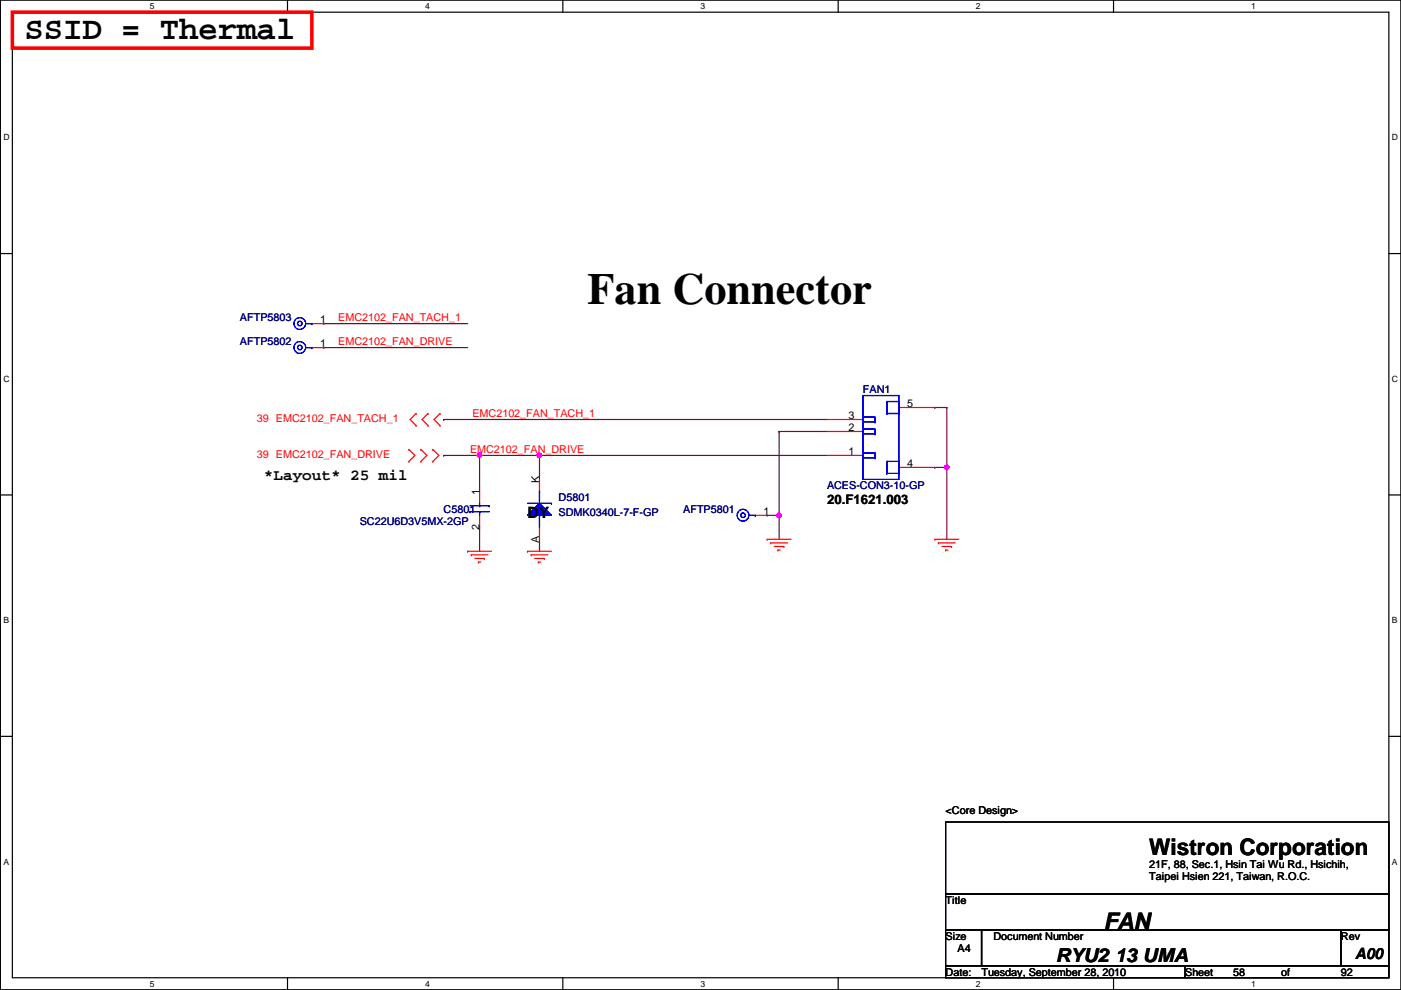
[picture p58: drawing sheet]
<svg xmlns="http://www.w3.org/2000/svg" width="297mm" height="210mm" viewBox="0 0 297 210" stroke-linecap="round" stroke-linejoin="round" font-family="sans-serif">
<defs><g id="words">
<text font-size="9.4" x="124.5" y="64.5">Fan Connector</text>
<text font-size="6.9" x="5.2" y="8.3">SSID = Thermal</text>
<g font-size="4.8">
<text x="243.7" y="181.3">Wistron Corporation</text>
<text x="234" y="197">FAN</text>
</g>
<text font-size="4.1" x="223.9" y="203.9">RYU2 13 UMA</text>
<g font-size="3.3">
<text x="56" y="101.8">*Layout* 25 mil</text>
<text x="111.8" y="109.8">DY</text>
<text x="287.4" y="203.2">A00</text>
</g>
<text font-size="2.8" x="175.3" y="106.8">20.F1621.003</text>
<g font-size="2.3" fill="#000080">
<text x="50.9" y="68.2">AFTP5803</text>
<text x="50.9" y="73.2">AFTP5802</text>
<text x="183" y="83.4">FAN1</text>
<text x="118.4" y="106.3">D5801</text>
<text x="175.3" y="103.7">ACES-CON3-10-GP</text>
<text x="76.3" y="111.3">SC22U6D3V5MX-2GP</text>
<text x="94.1" y="108.8">C5801</text>
<text x="118.4" y="109.3">SDMK0340L-7-F-GP</text>
<text x="144.9" y="108.8">AFTP5801</text>
</g>
<g font-size="2.3">
<text x="67.9" y="68.6">1</text>
<text x="67.9" y="73.7">1</text>
<text x="179.9" y="88.9">3</text>
<text x="192.4" y="86.4">5</text>
<text x="179.9" y="91.4">2</text>
<text x="179.9" y="96.5">1</text>
<text x="192.4" y="99.1">4</text>
<text x="101.6" y="104.9" transform="rotate(-90 101.6 104.9)">1</text>
<text x="114.3" y="102.4" transform="rotate(-90 114.3 102.4)">K</text>
<text x="101.6" y="112.3" transform="rotate(-90 101.6 112.3)">2</text>
<text x="161.9" y="109.2">1</text>
<text x="114.3" y="115.1" transform="rotate(-90 114.3 115.1)">A</text>
<text x="200.5" y="172.6">&lt;Core Design&gt;</text>
<text x="243.7" y="184">21F, 88, Sec.1, Hsin Tai Wu Rd., Hsichih,</text>
<text x="200.5" y="191.6">Title</text>
<text x="243.7" y="186.6">Taipei Hsien 221, Taiwan, R.O.C.</text>
<text x="200.5" y="199.2">Size</text>
<text x="203" y="201.8">A4</text>
<text x="210.6" y="199.2">Document Number</text>
<text x="284.3" y="199.2">Rev</text>
<text x="200.5" y="206.8">Date:</text>
<text x="208.1" y="206.8">Tuesday, September 28, 2010</text>
<text x="251.3" y="206.8">Sheet</text>
<text x="261.4" y="206.8">58</text>
<text x="271.6" y="206.8">of</text>
<text x="284.3" y="206.8">92</text>
</g>
<g font-size="2.3" fill="#f00">
<text x="71.7" y="68.1">EMC2102_FAN_TACH_1</text>
<text x="71.7" y="73.2">EMC2102_FAN_DRIVE</text>
<text x="54.4" y="89.5">39 EMC2102_FAN_TACH_1</text>
<text x="100.2" y="88.4">EMC2102_FAN_TACH_1</text>
<text x="54.4" y="97.1">39 EMC2102_FAN_DRIVE</text>
<text x="99.6" y="96.1">EMC2102_FAN_DRIVE</text>
</g>
<g font-size="1.8">
<text x="31.8" y="1.9">5</text>
<text x="90.1" y="1.9">4</text>
<text x="148.5" y="1.9">3</text>
<text x="206.9" y="1.9">2</text>
<text x="265.3" y="1.9">1</text>
<text x=".7" y="29.8">D</text>
<text x="295.1" y="29.8">D</text>
<text x=".7" y="80.9">C</text>
<text x="295.1" y="80.9">C</text>
<text x=".7" y="132.1">B</text>
<text x="295.1" y="132.1">B</text>
<text x=".7" y="183.3">A</text>
<text x="295.1" y="183.3">A</text>
<text x="31.8" y="209.2">5</text>
<text x="90.1" y="209.2">4</text>
<text x="148.5" y="209.2">3</text>
<text x="206.9" y="209.2">2</text>
<text x="265.3" y="209.2">1</text>
</g>
</g></defs>
<path d="M.1 0h296.9v209.8h-296.9zM2.6 2.6h291.9v204.7h-291.9z" fill="none" stroke="#000" stroke-width=".25"/>
<g fill="#fff">
<path d="M31.8 .3h1v2h-1z"/>
<path d="M31.8 207.6h1v1.9h-1z"/>
</g>
<path d="M61 0v2.6M61 207.3v2.5" fill="none" stroke="#000" stroke-width=".25"/>
<g fill="#fff">
<path d="M90.1 .3h1v2h-1z"/>
<path d="M90.1 207.6h1v1.9h-1z"/>
</g>
<path d="M119.3 0v2.6M119.3 207.3v2.5" fill="none" stroke="#000" stroke-width=".25"/>
<g fill="#fff">
<path d="M148.5 .3h1v2h-1z"/>
<path d="M148.5 207.6h1v1.9h-1z"/>
</g>
<path d="M177.7 0v2.6M177.7 207.3v2.5" fill="none" stroke="#000" stroke-width=".25"/>
<g fill="#fff">
<path d="M206.9 .3h1v2h-1z"/>
<path d="M206.9 207.6h1v1.9h-1z"/>
</g>
<path d="M236.1 0v2.6M236.1 207.3v2.5" fill="none" stroke="#000" stroke-width=".25"/>
<g fill="#fff">
<path d="M265.3 .3h.9v2h-.9z"/>
<path d="M265.3 207.6h.9v1.9h-.9z"/>
<path d="M.7 28.2h1.3v1.9h-1.3z"/>
<path d="M295.1 28.2h1.3v1.9h-1.3z"/>
<path d="M.7 79.3h1.3v2h-1.3z"/>
<path d="M295.1 79.3h1.3v2h-1.3z"/>
</g>
<path d="M.1 53.8h2.5M294.5 53.8h2.5" fill="none" stroke="#000" stroke-width=".25"/>
<g fill="#fff">
<path d="M.7 130.5h1.2v2h-1.2z"/>
<path d="M295.1 130.5h1.2v2h-1.2z"/>
</g>
<path d="M.1 104.9h2.5M294.5 104.9h2.5" fill="none" stroke="#000" stroke-width=".25"/>
<g fill="#fff">
<path d="M.7 181.7h1.2v2h-1.2z"/>
<path d="M295.1 181.7h1.2v2h-1.2z"/>
</g>
<path d="M.1 156.1h2.5M294.5 156.1h2.5" fill="none" stroke="#000" stroke-width=".25"/>
<path d="M101.7 96.6h.1M101.7 96.6v7.6M114.4 96.6h.1M114.4 96.6v5M101.7 111.8h.1M101.7 111.8v5.1M114.4 114.3h.1M114.4 114.3v2.6M162.6 109.3h.1M162.6 109.3h2.6M165.2 109.3h.1M165.2 109.3v5" fill="none" stroke="#800040" stroke-width=".25"/>
<circle cx="165.2" cy="109.2" r=".49" fill="#f0f"/>
<circle cx="165.2" cy="109.2" r=".49" fill="none" stroke="#f0f" stroke-width=".25"/>
<path d="M68.7 73.7h.1M68.7 68.6h.1M68.7 73.7h30.4M68.7 68.6h30.4M94.1 96.6h.1M94.1 96.6h20.3M101.7 96.6h.1" fill="none" stroke="#800040" stroke-width=".25"/>
<circle cx="101.7" cy="96.5" r=".49" fill="#f0f"/>
<circle cx="101.7" cy="96.5" r=".49" fill="none" stroke="#f0f" stroke-width=".25"/>
<path d="M114.4 96.6h.1M114.4 96.6h60.9" fill="none" stroke="#800040" stroke-width=".25"/>
<circle cx="114.4" cy="96.5" r=".49" fill="#f0f"/>
<circle cx="114.4" cy="96.5" r=".49" fill="none" stroke="#f0f" stroke-width=".25"/>
<path d="M94.1 88.9h.1M94.1 88.9h81.2M165.2 91.5h.1M165.2 91.5h10.1M165.2 91.5v17.8M198.2 86.4h.1M198.2 99.1h.1M198.2 86.4h2.5M198.2 99.1h2.5M200.7 99.1h.1M200.7 99.1v15.2" fill="none" stroke="#800040" stroke-width=".25"/>
<circle cx="200.7" cy="99.1" r=".49" fill="#f0f"/>
<circle cx="200.7" cy="99.1" r=".49" fill="none" stroke="#f0f" stroke-width=".25"/>
<path d="M200.7 86.4h.1M200.7 86.4v12.7" fill="none" stroke="#800040" stroke-width=".25"/>
<g fill="none" stroke="#f00" stroke-width=".25">
<path d="M86.7 97.8h.1M86.7 95.3h.1M86.7 95.3l1.3 1.3-1.3 1.2M88.2 90.2h.1M88.2 87.7h.1M88.2 87.7l-1.3 1.2 1.3 1.3M89.2 95.3h.1M89.2 97.8h.1M89.2 95.3l1.3 1.3-1.3 1.2M90.8 87.7h.1M90.8 90.2h.1M90.8 87.7l-1.3 1.2 1.3 1.3"/>
<path d="M91.8 97.8h.1M91.8 95.3h.1M91.8 95.3l1.2 1.3-1.2 1.2M93.3 90.2h.1M93.3 87.7h.1M93.3 87.7l-1.3 1.2 1.3 1.3M99.1 116.9h.1M99.1 116.9h5.1M99.9 117.6h.1M99.9 117.6h3.6M100.7 118.4h2M101.4 119.2h.1"/>
<path d="M101.4 119.2h.5M102.7 118.4h.1M111.8 116.9h.1M111.8 116.9h5.1M112.6 117.6h.1M112.6 117.6h3.6M113.4 118.4h2M114.1 119.2h.1M114.1 119.2h.5M114.4 101.6v2.6M114.4 111.8v2.5M115.4 118.4h.1"/>
<path d="M162.6 114.3h.1M162.6 114.3h5.1M163.4 115.1h.1M163.4 115.1h3.6M164.2 115.9h2M164.9 116.6h.1M164.9 116.6h.5M166.2 115.9h.1M198.2 114.3h.1M198.2 114.3h5.1M199 115.1h.1M199 115.1h3.5"/>
<path d="M199.7 115.9h2.1M200.5 116.6h.1M200.5 116.6h.5M201.8 115.9h.1"/>
</g>
<path d="M200.5 174.3h94v15.2h-94zM200.5 189.5h94v7.6h-94zM200.5 197.1h7.6v7.7h-7.6zM208.1 197.1h76.2v7.7h-76.2zM284.3 197.1h10.2v7.7h-10.2zM200.5 204.8h50.8v2.5h-50.8zM251.3 204.8h43.2v2.5h-43.2z" fill="none" stroke="#000" stroke-width=".25"/>
<path d="M2.6 2.6h63.5v7.6h-63.5z" fill="none" stroke="#f00" stroke-width=".76"/>
<path d="M114.4 106.7l2.5 2.6h-5.1z" fill="#00f"/>
<path d="M111.8 106.7h5.1M114.4 106.7l2.5 2.6h-5.1zM114.4 109.3h.1M114.4 104.2h.1M114.4 104.2v2.5M114.4 109.3v2.5M116.9 106.7h.1" fill="none" stroke="#00f" stroke-width=".25"/>
<path d="M114.4 106.7l2.5 2.6h-5.1z" fill="#00f"/>
<g fill="none" stroke="#00f" stroke-width=".25">
<path d="M64.9 68.6h1.2M64.9 73.7h1.2M66.1 68.6h.1M66.1 73.7h.1M183 83.9h7.6v17.7h-7.6zM183 97.1h.1M183 96.1h.1M183 92h.1M183 91h.1M183 89.5h.1M183 88.4h.1M183 97.1h2.5"/>
<path d="M183 88.4v1.1M183 91v1M183 96.1v1M183 96.1h2.5M183 92h2.5M183 91h2.5M183 89.5h2.5M183 88.4h2.5M185.5 96.1h.1M185.5 97.1h.1M185.5 91h.1M185.5 92h.1"/>
<path d="M185.5 88.4h.1M185.5 89.5h.1M185.5 88.4v1.1M185.5 91v1M185.5 96.1v1M188 97.8h.1M188 87.7h.1M188 85.1h.1M188 85.1v2.6M188 97.8v2.6M188 97.8h2.6M188 87.7h2.6"/>
<path d="M188 85.1h2.6M190.6 97.8h.1M190.6 85.1h.1M190.6 87.7h.1M190.6 85.1v2.6M190.6 97.8v2.6M99.6 108.5h.1M99.6 107.2h4.1M99.6 108.5h4.1M101.7 107.2h.1M101.7 108.5h.1M101.7 106.7v.5"/>
<path d="M101.7 108.5v.8M103.7 107.2h.1M111.8 106.7h5.1M114.4 106.7l2.5 2.6h-5.1zM114.4 109.3h.1M114.4 104.2h.1M114.4 104.2v2.5M114.4 109.3v2.5M116.9 106.7h.1M158.8 109.3h1.3M160.1 109.3h.1M188 100.4h.1"/>
<path d="M188 100.4h2.6M190.6 100.4h.1"/>
<circle cx="63.6" cy="73.7" r=".49"/>
<circle cx="63.6" cy="68.6" r=".49"/>
<circle cx="63.6" cy="73.7" r="1.25"/>
<circle cx="63.6" cy="68.6" r="1.25"/>
<circle cx="157.5" cy="109.2" r=".49"/>
<circle cx="157.5" cy="109.2" r="1.25"/>
</g>
<path d="M66.1 68.6h2.6M66.1 73.7h2.6M175.3 96.6h7.7M175.3 91.5h7.7M175.3 88.9h7.7M190.6 86.4h7.6M190.6 99.1h7.6M101.7 104.2v2.5M101.7 109.3v2.5M160.1 109.3h2.5" fill="none" stroke="#f00" stroke-width=".25"/>
<circle cx="165.2" cy="109.2" r=".49" fill="#f0f"/>
<circle cx="165.2" cy="109.2" r=".49" fill="none" stroke="#f0f" stroke-width=".25"/>
<circle cx="101.7" cy="96.5" r=".49" fill="#f0f"/>
<circle cx="101.7" cy="96.5" r=".49" fill="none" stroke="#f0f" stroke-width=".25"/>
<circle cx="114.4" cy="96.5" r=".49" fill="#f0f"/>
<circle cx="114.4" cy="96.5" r=".49" fill="none" stroke="#f0f" stroke-width=".25"/>
<circle cx="200.7" cy="99.1" r=".49" fill="#f0f"/>
<circle cx="200.7" cy="99.1" r=".49" fill="none" stroke="#f0f" stroke-width=".25"/>
<use href="#words"/>
</svg>
